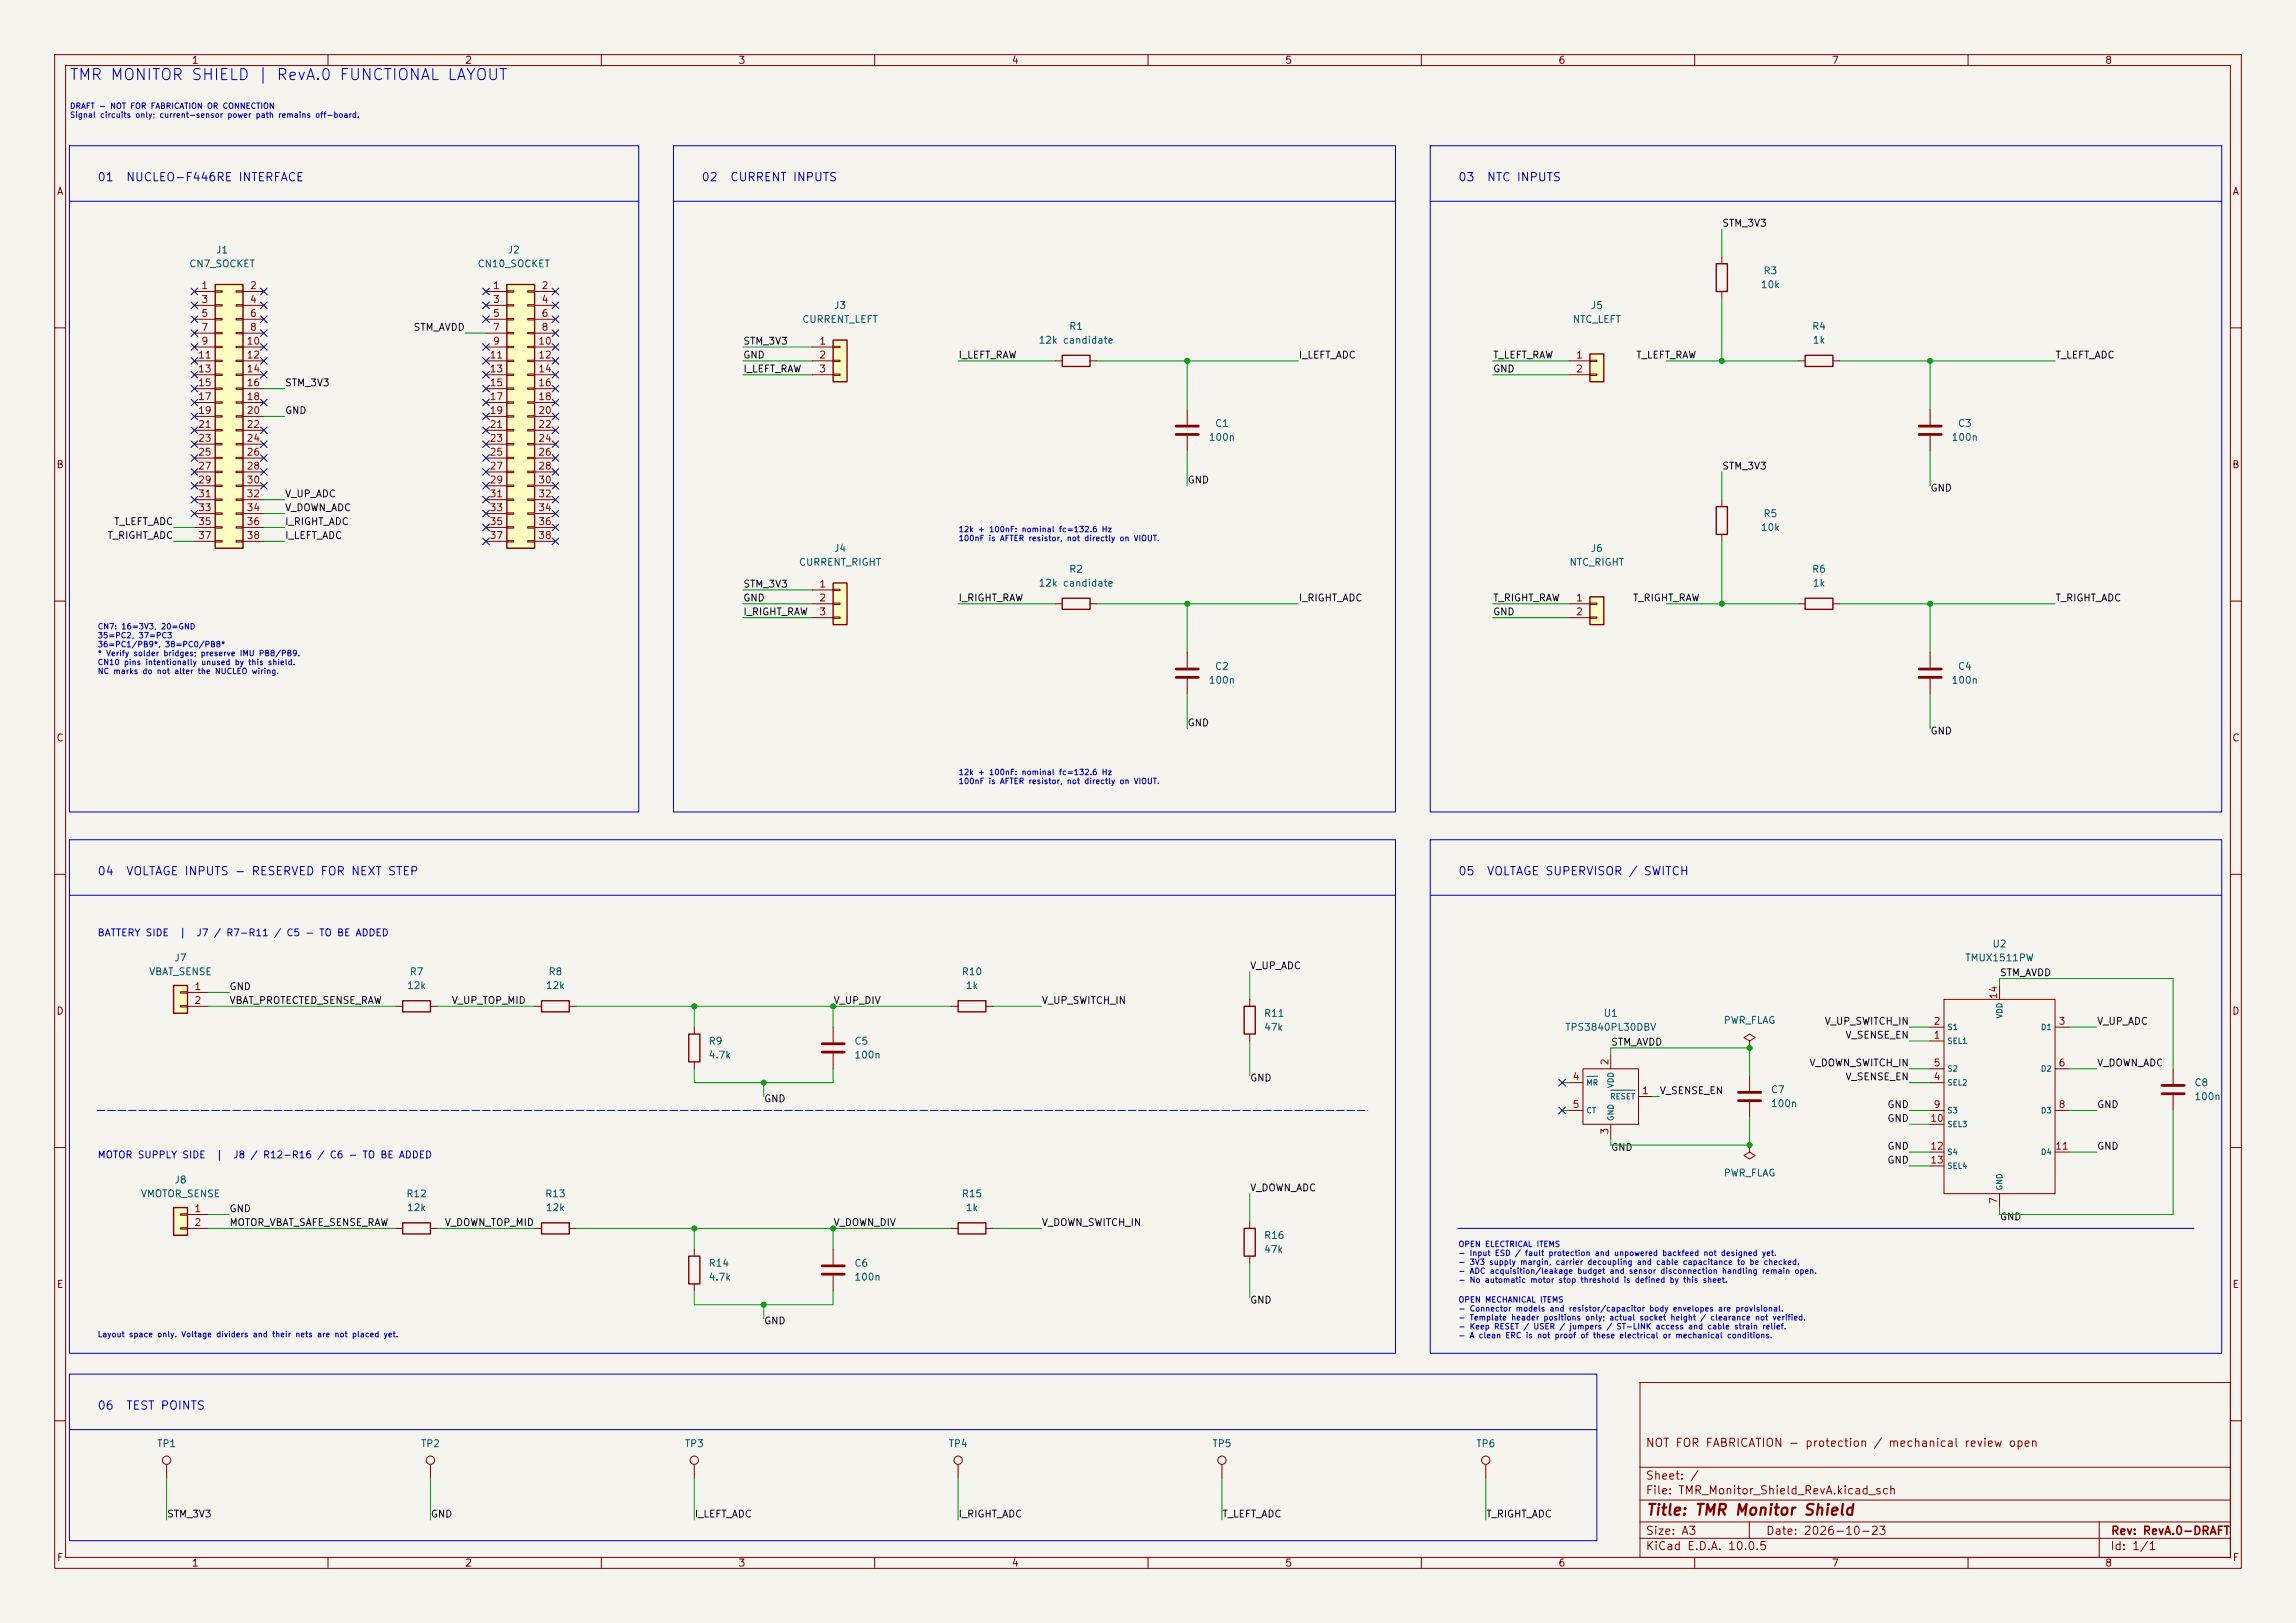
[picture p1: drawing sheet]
<svg xmlns="http://www.w3.org/2000/svg" width="420mm" height="297mm" viewBox="0 0 420 297" stroke-linecap="round" stroke-linejoin="round" font-family="sans-serif">
<defs><g id="words">
<text font-size="2" fill="#0000c2" x="12.6" y="15.2">TMR MONITOR SHIELD | RevA.0 FUNCTIONAL LAYOUT</text>
<text font-size="2" fill="#840000" x="301" y="277.8">Title: TMR Monitor Shield</text>
<g font-size="1.5" fill="#0000c2">
<text x="17.7" y="33.5">01</text>
<text x="23" y="33.5">NUCLEO-F446RE INTERFACE</text>
<text x="128.2" y="33.5">02</text>
<text x="133.4" y="33.5">CURRENT INPUTS</text>
<text x="266.6" y="33.5">03</text>
<text x="271.9" y="33.5">NTC INPUTS</text>
<text x="17.7" y="160.5">04</text>
<text x="23" y="160.5">VOLTAGE INPUTS - RESERVED FOR NEXT STEP</text>
<text x="266.6" y="160.5">05</text>
<text x="271.9" y="160.5">VOLTAGE SUPERVISOR / SWITCH</text>
<text x="17.7" y="258.3">06</text>
<text x="23" y="258.3">TEST POINTS</text>
</g>
<g font-size="1.5" fill="#840000">
<text x="300.9" y="265.1">NOT FOR FABRICATION - protection / mechanical review open</text>
<text x="300.9" y="273.8">File: TMR_Monitor_Shield_RevA.kicad_sch</text>
<text x="300.9" y="271.1">Sheet: /</text>
<text x="300.9" y="281.2">Size: A3</text>
<text x="322.9" y="281.2">Date: 2026-10-23</text>
<text x="386" y="281.2">Rev: RevA.0-DRAFT</text>
<text x="300.9" y="284">KiCad E.D.A. 10.0.5</text>
<text x="385.9" y="284">Id: 1/1</text>
</g>
<g font-size="1.3" fill="#840000">
<text x="35" y="12">1</text>
<text x="85" y="12">2</text>
<text x="135" y="12">3</text>
<text x="185" y="12">4</text>
<text x="235" y="12">5</text>
<text x="285" y="12">6</text>
<text x="335" y="12">7</text>
<text x="385" y="12">8</text>
<text x="10.3" y="36">A</text>
<text x="408.3" y="36">A</text>
<text x="10.2" y="86">B</text>
<text x="408.2" y="86">B</text>
<text x="10.2" y="136">C</text>
<text x="408.2" y="136">C</text>
<text x="10.2" y="186">D</text>
<text x="408.2" y="186">D</text>
<text x="10.3" y="236">E</text>
<text x="408.3" y="236">E</text>
<text x="10.3" y="286">F</text>
<text x="35" y="287">1</text>
<text x="85" y="287">2</text>
<text x="135" y="287">3</text>
<text x="185" y="287">4</text>
<text x="235" y="287">5</text>
<text x="285" y="287">6</text>
<text x="335" y="287">7</text>
<text x="385" y="287">8</text>
<text x="408.3" y="286">F</text>
</g>
<g font-size="1.3" fill="#0f0f0f">
<text x="314.9" y="41.8">STM_3V3</text>
<text x="75.5" y="60.8">STM_AVDD</text>
<text x="135.9" y="65.9">GND</text>
<text x="135.9" y="63.4">STM_3V3</text>
<text x="175.2" y="65.9">I_LEFT_RAW</text>
<text x="237.5" y="65.9">I_LEFT_ADC</text>
<text x="273" y="65.9">T_LEFT_RAW</text>
<text x="299.2" y="65.9">T_LEFT_RAW</text>
<text x="375.9" y="65.9">T_LEFT_ADC</text>
<text x="52" y="71">STM_3V3</text>
<text x="135.9" y="68.5">I_LEFT_RAW</text>
<text x="273" y="68.5">GND</text>
<text x="52" y="76.1">GND</text>
<text x="217.1" y="88.8">GND</text>
<text x="314.9" y="86.2">STM_3V3</text>
<text x="52" y="93.9">V_DOWN_ADC</text>
<text x="52" y="91.3">V_UP_ADC</text>
<text x="353" y="90.3">GND</text>
<text x="19.5" y="98.9">T_RIGHT_ADC</text>
<text x="20.8" y="96.4">T_LEFT_ADC</text>
<text x="52" y="98.9">I_LEFT_ADC</text>
<text x="52" y="96.4">I_RIGHT_ADC</text>
<text x="135.9" y="107.8">STM_3V3</text>
<text x="135.9" y="112.9">I_RIGHT_RAW</text>
<text x="135.9" y="110.4">GND</text>
<text x="175.2" y="110.4">I_RIGHT_RAW</text>
<text x="237.5" y="110.4">I_RIGHT_ADC</text>
<text x="273" y="112.9">GND</text>
<text x="273" y="110.4">T_RIGHT_RAW</text>
<text x="298.6" y="110.4">T_RIGHT_RAW</text>
<text x="375.9" y="110.4">T_RIGHT_ADC</text>
<text x="217.1" y="133.2">GND</text>
<text x="353" y="134.7">GND</text>
<text x="228.6" y="177.7">V_UP_ADC</text>
<text x="365.7" y="178.9">STM_AVDD</text>
<text x="41.9" y="184">VBAT_PROTECTED_SENSE_RAW</text>
<text x="41.9" y="181.5">GND</text>
<text x="82.5" y="184">V_UP_TOP_MID</text>
<text x="152.4" y="184">V_UP_DIV</text>
<text x="190.5" y="184">V_UP_SWITCH_IN</text>
<text x="294.6" y="191.6">STM_AVDD</text>
<text x="333.7" y="187.8">V_UP_SWITCH_IN</text>
<text x="337.5" y="190.4">V_SENSE_EN</text>
<text x="383.5" y="187.8">V_UP_ADC</text>
<text x="330.9" y="195.5">V_DOWN_SWITCH_IN</text>
<text x="337.5" y="198">V_SENSE_EN</text>
<text x="383.5" y="195.5">V_DOWN_ADC</text>
<text x="139.7" y="202">GND</text>
<text x="228.6" y="198.2">GND</text>
<text x="303.5" y="200.5">V_SENSE_EN</text>
<text x="345.2" y="203.1">GND</text>
<text x="383.5" y="203.1">GND</text>
<text x="345.2" y="205.6">GND</text>
<text x="294.6" y="210.9">GND</text>
<text x="345.2" y="210.7">GND</text>
<text x="345.2" y="213.2">GND</text>
<text x="383.5" y="210.7">GND</text>
<text x="228.6" y="218.3">V_DOWN_ADC</text>
<text x="41.9" y="222.1">GND</text>
<text x="41.9" y="224.7">MOTOR_VBAT_SAFE_SENSE_RAW</text>
<text x="81.3" y="224.7">V_DOWN_TOP_MID</text>
<text x="152.4" y="224.7">V_DOWN_DIV</text>
<text x="190.5" y="224.7">V_DOWN_SWITCH_IN</text>
<text x="365.7" y="223.6">GND</text>
<text x="228.6" y="238.8">GND</text>
<text x="139.7" y="242.7">GND</text>
<text x="30.5" y="278">STM_3V3</text>
<text x="78.7" y="278">GND</text>
<text x="127" y="278">I_LEFT_ADC</text>
<text x="175.2" y="278">I_RIGHT_ADC</text>
<text x="223.5" y="278">T_LEFT_ADC</text>
<text x="271.8" y="278">T_RIGHT_ADC</text>
</g>
<g font-size="1.3" fill="#006464">
<text x="39.4" y="46.7">J1</text>
<text x="92.8" y="46.7">J2</text>
<text x="34.5" y="49.2">CN7_SOCKET</text>
<text x="87.3" y="49.2">CN10_SOCKET</text>
<text x="322" y="53">10k</text>
<text x="322.5" y="50.5">R3</text>
<text x="146.6" y="59.4">CURRENT_LEFT</text>
<text x="152.5" y="56.8">J3</text>
<text x="287.6" y="59.4">NTC_LEFT</text>
<text x="290.9" y="56.8">J5</text>
<text x="189.9" y="63.2">12k candidate</text>
<text x="195.5" y="60.7">R1</text>
<text x="331.4" y="60.7">R4</text>
<text x="331.5" y="63.2">1k</text>
<text x="221" y="81">100n</text>
<text x="222.2" y="78.4">C1</text>
<text x="356.9" y="81">100n</text>
<text x="358" y="78.4">C3</text>
<text x="322.5" y="94.9">R5</text>
<text x="152.5" y="101.3">J4</text>
<text x="290.9" y="101.3">J6</text>
<text x="322" y="97.5">10k</text>
<text x="146" y="103.8">CURRENT_RIGHT</text>
<text x="189.9" y="107.6">12k candidate</text>
<text x="195.5" y="105.1">R2</text>
<text x="287" y="103.8">NTC_RIGHT</text>
<text x="331.4" y="105.1">R6</text>
<text x="331.5" y="107.6">1k</text>
<text x="221" y="125.4">100n</text>
<text x="222.2" y="122.9">C2</text>
<text x="356.9" y="125.4">100n</text>
<text x="358" y="122.9">C4</text>
<text x="364.4" y="173.7">U2</text>
<text x="27.2" y="178.8">VBAT_SENSE</text>
<text x="31.8" y="176.2">J7</text>
<text x="74.8" y="178.8">R7</text>
<text x="100.2" y="178.8">R8</text>
<text x="175.8" y="178.8">R10</text>
<text x="359.4" y="176.2">TMUX1511PW</text>
<text x="74.3" y="181.3">12k</text>
<text x="99.7" y="181.3">12k</text>
<text x="176.6" y="181.3">1k</text>
<text x="129.5" y="191.5">R9</text>
<text x="156.2" y="191.5">C5</text>
<text x="231.1" y="186.4">R11</text>
<text x="231.1" y="188.9">47k</text>
<text x="286.2" y="188.9">TPS3840PL30DBV</text>
<text x="293.2" y="186.4">U1</text>
<text x="315.2" y="187.7">PWR_FLAG</text>
<text x="129.5" y="194">4.7k</text>
<text x="156.2" y="194">100n</text>
<text x="323.8" y="200.4">C7</text>
<text x="323.8" y="202.9">100n</text>
<text x="401.3" y="199.1">C8</text>
<text x="401.3" y="201.6">100n</text>
<text x="315.2" y="215.6">PWR_FLAG</text>
<text x="25.7" y="219.4">VMOTOR_SENSE</text>
<text x="31.8" y="216.9">J8</text>
<text x="74.2" y="219.4">R12</text>
<text x="74.3" y="221.9">12k</text>
<text x="99.6" y="219.4">R13</text>
<text x="99.7" y="221.9">12k</text>
<text x="175.8" y="219.4">R15</text>
<text x="176.6" y="221.9">1k</text>
<text x="231.1" y="227">R16</text>
<text x="129.5" y="232.1">R14</text>
<text x="156.2" y="232.1">C6</text>
<text x="231.1" y="229.6">47k</text>
<text x="129.5" y="234.6">4.7k</text>
<text x="156.2" y="234.6">100n</text>
<text x="28.6" y="265.1">TP1</text>
<text x="76.9" y="265.1">TP2</text>
<text x="125.1" y="265.1">TP3</text>
<text x="173.4" y="265.1">TP4</text>
<text x="221.7" y="265.1">TP5</text>
<text x="269.9" y="265.1">TP6</text>
</g>
<g font-size="1.3" fill="#a90000">
<text x="36.7" y="53.2">1</text>
<text x="45.6" y="53.2">2</text>
<text x="90.1" y="53.2">1</text>
<text x="99" y="53.2">2</text>
<text x="36.7" y="55.7">3</text>
<text x="36.7" y="58.3">5</text>
<text x="45.6" y="55.7">4</text>
<text x="45.6" y="58.3">6</text>
<text x="90.1" y="55.7">3</text>
<text x="90.1" y="58.3">5</text>
<text x="99" y="55.7">4</text>
<text x="99" y="58.3">6</text>
<text x="36.1" y="65.9">11</text>
<text x="36.7" y="60.8">7</text>
<text x="36.7" y="63.4">9</text>
<text x="45" y="63.4">10</text>
<text x="45" y="65.9">12</text>
<text x="45.6" y="60.8">8</text>
<text x="89.5" y="65.9">11</text>
<text x="90.1" y="60.8">7</text>
<text x="90.1" y="63.4">9</text>
<text x="98.4" y="63.4">10</text>
<text x="98.4" y="65.9">12</text>
<text x="99" y="60.8">8</text>
<text x="149.8" y="63.4">1</text>
<text x="149.8" y="65.9">2</text>
<text x="288.2" y="65.9">1</text>
<text x="36.1" y="68.4">13</text>
<text x="36.1" y="71">15</text>
<text x="45" y="68.4">14</text>
<text x="45" y="71">16</text>
<text x="89.5" y="68.4">13</text>
<text x="89.5" y="71">15</text>
<text x="98.4" y="68.4">14</text>
<text x="98.4" y="71">16</text>
<text x="149.8" y="68.4">3</text>
<text x="288.2" y="68.4">2</text>
<text x="36.1" y="73.5">17</text>
<text x="36.1" y="76.1">19</text>
<text x="45" y="73.5">18</text>
<text x="45" y="76.1">20</text>
<text x="89.5" y="73.5">17</text>
<text x="89.5" y="76.1">19</text>
<text x="98.4" y="73.5">18</text>
<text x="98.4" y="76.1">20</text>
<text x="36.1" y="78.6">21</text>
<text x="36.1" y="81.1">23</text>
<text x="36.1" y="83.7">25</text>
<text x="45" y="78.6">22</text>
<text x="45" y="81.1">24</text>
<text x="45" y="83.7">26</text>
<text x="89.5" y="78.6">21</text>
<text x="89.5" y="81.1">23</text>
<text x="89.5" y="83.7">25</text>
<text x="98.4" y="78.6">22</text>
<text x="98.4" y="81.1">24</text>
<text x="98.4" y="83.7">26</text>
<text x="36.1" y="86.2">27</text>
<text x="36.1" y="88.8">29</text>
<text x="45" y="86.2">28</text>
<text x="45" y="88.8">30</text>
<text x="89.5" y="86.2">27</text>
<text x="89.5" y="88.8">29</text>
<text x="98.4" y="86.2">28</text>
<text x="98.4" y="88.8">30</text>
<text x="36.1" y="91.3">31</text>
<text x="36.1" y="93.8">33</text>
<text x="45" y="91.3">32</text>
<text x="45" y="93.8">34</text>
<text x="89.5" y="91.3">31</text>
<text x="89.5" y="93.8">33</text>
<text x="98.4" y="91.3">32</text>
<text x="98.4" y="93.8">34</text>
<text x="36.1" y="96.4">35</text>
<text x="36.1" y="98.9">37</text>
<text x="45" y="96.4">36</text>
<text x="45" y="98.9">38</text>
<text x="89.5" y="96.4">35</text>
<text x="89.5" y="98.9">37</text>
<text x="98.4" y="96.4">36</text>
<text x="98.4" y="98.9">38</text>
<text x="149.8" y="107.8">1</text>
<text x="149.8" y="110.4">2</text>
<text x="149.8" y="112.9">3</text>
<text x="288.2" y="110.4">1</text>
<text x="288.2" y="112.9">2</text>
<text x="35.5" y="181.5">1</text>
<text x="35.5" y="184">2</text>
<text x="365.6" y="182.9" transform="rotate(-90 365.6 182.9)">14</text>
<text x="353.6" y="190.4">1</text>
<text x="353.6" y="187.8">2</text>
<text x="376.5" y="187.8">3</text>
<text x="287.6" y="198">4</text>
<text x="294.5" y="195" transform="rotate(-90 294.5 195)">2</text>
<text x="353.6" y="198">4</text>
<text x="353.6" y="195.4">5</text>
<text x="376.5" y="195.4">6</text>
<text x="287.6" y="203.1">5</text>
<text x="300.3" y="200.5">1</text>
<text x="353.6" y="203.1">9</text>
<text x="376.5" y="203.1">8</text>
<text x="294.5" y="207.7" transform="rotate(-90 294.5 207.7)">3</text>
<text x="353" y="205.6">10</text>
<text x="353" y="210.7">12</text>
<text x="353" y="213.2">13</text>
<text x="375.9" y="210.7">11</text>
<text x="365.6" y="220.4" transform="rotate(-90 365.6 220.4)">7</text>
<text x="35.5" y="222.1">1</text>
<text x="35.5" y="224.7">2</text>
</g>
<g font-size="1.3" fill="#0000c2">
<text x="17.8" y="171.6">BATTERY SIDE</text>
<text x="32.7" y="171.6">|</text>
<text x="35.8" y="171.6">J7 / R7-R11 / C5 - TO BE ADDED</text>
<text x="17.8" y="212.3">MOTOR SUPPLY SIDE</text>
<text x="39.4" y="212.3">|</text>
<text x="42.5" y="212.3">J8 / R12-R16 / C6 - TO BE ADDED</text>
</g>
<g font-size="1" fill="#0000c2">
<text x="12.7" y="20.2">DRAFT - NOT FOR FABRICATION OR CONNECTION</text>
<text x="12.7" y="21.8">Signal circuits only; current-sensor power path remains off-board.</text>
<text x="175.3" y="97.6">12k + 100nF: nominal fc=132.6 Hz</text>
<text x="175.3" y="99.3">100nF is AFTER resistor, not directly on VIOUT.</text>
<text x="17.8" y="115.4">CN7: 16=3V3, 20=GND</text>
<text x="17.8" y="117">35=PC2, 37=PC3</text>
<text x="17.8" y="118.7">36=PC1/PB9*, 38=PC0/PB8*</text>
<text x="17.8" y="120.3">* Verify solder bridges; preserve IMU PB8/PB9.</text>
<text x="17.8" y="122">CN10 pins intentionally unused by this shield.</text>
<text x="17.8" y="123.6">NC marks do not alter the NUCLEO wiring.</text>
<text x="175.3" y="142.1">12k + 100nF: nominal fc=132.6 Hz</text>
<text x="175.3" y="143.7">100nF is AFTER resistor, not directly on VIOUT.</text>
<text x="266.7" y="228.4">OPEN ELECTRICAL ITEMS</text>
<text x="266.7" y="230.1">- Input ESD / fault protection and unpowered backfeed not designed yet.</text>
<text x="266.7" y="231.7">- 3V3 supply margin, carrier decoupling and cable capacitance to be checked.</text>
<text x="266.7" y="233.4">- ADC acquisition/leakage budget and sensor disconnection handling remain open.</text>
<text x="266.7" y="238.6">OPEN MECHANICAL ITEMS</text>
<text x="266.7" y="235">- No automatic motor stop threshold is defined by this sheet.</text>
<text x="17.8" y="245">Layout space only. Voltage dividers and their nets are not placed yet.</text>
<text x="266.7" y="240.2">- Connector models and resistor/capacitor body envelopes are provisional.</text>
<text x="266.7" y="241.9">- Template header positions only; actual socket height / clearance not verified.</text>
<text x="266.7" y="243.5">- Keep RESET / USER / jumpers / ST-LINK access and cable strain relief.</text>
<text x="266.7" y="245.1">- A clean ERC is not proof of these electrical or mechanical conditions.</text>
</g>
<g font-size="1" fill="#006464">
<text x="356.1" y="191.3">SEL1</text>
<text x="356.1" y="188.7">S1</text>
<text x="366.5" y="186.5" transform="rotate(-90 366.5 186.5)">VDD</text>
<text x="373.2" y="188.7">D1</text>
<text x="356.1" y="196.3">S2</text>
<text x="373.2" y="196.3">D2</text>
<text x="290.1" y="198.9">MR</text>
<text x="290.1" y="204">CT</text>
<text x="294.4" y="201.4">RESET</text>
<text x="295.4" y="199.2" transform="rotate(-90 295.4 199.2)">VDD</text>
<text x="356.1" y="198.9">SEL2</text>
<text x="356.1" y="204">S3</text>
<text x="373.2" y="204">D3</text>
<text x="295.4" y="205.2" transform="rotate(-90 295.4 205.2)">GND</text>
<text x="356.1" y="206.5">SEL3</text>
<text x="356.1" y="211.6">S4</text>
<text x="356.1" y="214.1">SEL4</text>
<text x="373.2" y="211.6">D4</text>
<text x="366.5" y="217.9" transform="rotate(-90 366.5 217.9)">GND</text>
</g>
</g></defs>
<path d="M0 0h420v297h-420z" fill="#f5f4ef" stroke="#f5f4ef" stroke-width=".18"/>
<g fill="none" stroke="#840000" stroke-width=".18">
<path d="M10 10h400v277h-400zM12 12h396v273h-396zM60 10v2M110 10v2M160 10v2M210 10v2M260 10v2M310 10v2M360 10v2M10 60h2M408 60h2M10 110h2"/>
<path d="M328.9 110.5h1.3M335.3 110.5h1.2M408 110h2M10 160h2M408 160h2M10 210h2M320 209.6v1.2l1.1 .7-1.1 .6-1-.6 1-.7M320 209.6h.1M408 210h2M97.8 224.8h1.3M104.1 224.8h1.3M300 253h108v32h-108z"/>
<path d="M10 260h2M127 268v2.5M223.5 268v2.5M300 278.5h108M300 274.5h108M300 268.5h108M320 278.5v3M384 278.5v6.5M408 260h2M60 285v2M110 285v2M160 285v2"/>
<path d="M210 285v2M260 285v2M300 281.5h108M310 285v2M360 285v2"/>
<circle cx="127" cy="267.2" r=".76"/>
<circle cx="223.5" cy="267.2" r=".76"/>
</g>
<path d="M330.2 109.5h5.1v2h-5.1zM99.1 223.8h5v2h-5z" fill="none" stroke="#840000" stroke-width=".25"/>
<path d="M31.7 221h2.6v5.1h-2.6z" fill="#ffffc2"/>
<path d="M313.9 48.3h2.1v5h-2.1zM99.1 183.1h5v2.1h-5zM31.7 221h2.6v5.1h-2.6z" fill="none" stroke="#840000" stroke-width=".25"/>
<path d="M315 47v1.3M315 53.3v1.3M97.8 184.2h1.3M104.1 184.2h1.3M33 222.1h1.3v.3h-1.3zM33 224.7h1.3v.2h-1.3zM34.3 222.2h3.8M34.3 224.8h3.8" fill="none" stroke="#840000" stroke-width=".18"/>
<path d="M31.7 180.3h2.6v5.1h-2.6z" fill="#ffffc2"/>
<path d="M330.2 65h5.1v2.1h-5.1zM31.7 180.3h2.6v5.1h-2.6z" fill="none" stroke="#840000" stroke-width=".25"/>
<path d="M328.9 66h1.3M335.3 66h1.2M33 181.5h1.3v.2h-1.3zM33 184h1.3v.3h-1.3zM34.3 181.6h3.8M34.3 184.2h3.8" fill="none" stroke="#840000" stroke-width=".18"/>
<path d="M290.8 109.2h2.6v5.1h-2.6z" fill="#ffffc2"/>
<path d="M290.8 109.2h2.6v5.1h-2.6z" fill="none" stroke="#840000" stroke-width=".25"/>
<path d="M287 110.5h3.8M287 113h3.8M290.8 110.4h1.3v.2h-1.3zM290.8 112.9h1.3v.3h-1.3z" fill="none" stroke="#840000" stroke-width=".18"/>
<path d="M290.8 64.8h2.6v5.1h-2.6z" fill="#ffffc2"/>
<path d="M290.8 64.8h2.6v5.1h-2.6zM194.3 109.5h5.1v2h-5.1z" fill="none" stroke="#840000" stroke-width=".25"/>
<g fill="none" stroke="#840000" stroke-width=".18">
<path d="M287 66h3.8M287 68.6h3.8M290.8 65.9h1.3v.3h-1.3zM290.8 68.5h1.3v.2h-1.3zM353.1 74.9v2.8M353.1 79.8v2.8M193 110.5h1.3M199.4 110.5h1.3M217.2 119.4v2.8M353.1 119.4v2.8M217.2 124.2v2.8M353.1 124.2v2.8"/>
<path d="M287 198.1h2.6M289.6 195.6h10.1v10.1h-10.1zM294.6 193v2.6M353.1 198.1h2.5M353.1 190.5h2.5M353.1 188h2.5M353.1 195.6h2.5M355.6 182.9h20.3v35.5h-20.3zM365.8 180.3v2.6M375.9 188h2.6M375.9 195.6h2.6M397.5 195.6v2.8"/>
<path d="M287 203.2h2.6M294.6 205.7v2.6M299.7 200.7h2.6M353.1 203.2h2.5M353.1 205.7h2.5M353.1 210.8h2.5M353.1 213.4h2.5M365.8 218.4v2.6M375.9 203.2h2.6M375.9 210.8h2.6M397.5 200.4v2.8"/>
</g>
<path d="M351 78h4.1M351 79.5h4.1M215.1 122.4h4.1M215.1 124h4.1M351 122.4h4.1M351 124h4.1M395.5 198.6h4M395.5 200.2h4" fill="none" stroke="#840000" stroke-width=".51"/>
<path d="M290.3 197h1.9M294.6 199.5h4.4" fill="none" stroke="#006464" stroke-width=".18"/>
<path d="M152.4 106.7h2.5v7.6h-2.5z" fill="#ffffc2"/>
<path d="M152.4 106.7h2.5v7.6h-2.5z" fill="none" stroke="#840000" stroke-width=".25"/>
<g fill="none" stroke="#840000" stroke-width=".18">
<path d="M148.6 108h3.8M148.6 110.5h3.8M148.6 113h3.8M152.4 107.8h1.3v.3h-1.3zM152.4 110.4h1.3v.2h-1.3zM152.4 112.9h1.3v.3h-1.3zM271.8 268v2.5"/>
<circle cx="271.8" cy="267.2" r=".76"/>
</g>
<path d="M92.7 52.1h5.1v48.2h-5.1z" fill="#ffffc2"/>
<path d="M92.7 52.1h5.1v48.2h-5.1z" fill="none" stroke="#840000" stroke-width=".25"/>
<g fill="none" stroke="#840000" stroke-width=".18">
<path d="M88.9 53.3h3.8M88.9 55.9h3.8M88.9 58.4h3.8M92.7 53.2h1.3v.3h-1.3zM92.7 55.8h1.3v.2h-1.3zM92.7 58.3h1.3v.2h-1.3zM96.5 53.2h1.3v.3h-1.3zM96.5 55.8h1.3v.2h-1.3zM96.5 58.3h1.3v.2h-1.3zM97.8 53.3h3.8M97.8 55.9h3.8M97.8 58.4h3.8"/>
<path d="M88.9 61h3.8M88.9 63.5h3.8M88.9 66h3.8M88.9 68.6h3.8M88.9 71.1h3.8M88.9 73.7h3.8M88.9 76.2h3.8M88.9 78.7h3.8M92.7 60.8h1.3v.3h-1.3zM92.7 63.4h1.3v.2h-1.3zM92.7 65.9h1.3v.3h-1.3zM92.7 68.5h1.3v.2h-1.3z"/>
<path d="M92.7 71h1.3v.2h-1.3zM92.7 73.5h1.3v.3h-1.3zM92.7 76.1h1.3v.2h-1.3zM92.7 78.6h1.3v.3h-1.3zM96.5 60.8h1.3v.3h-1.3zM96.5 63.4h1.3v.2h-1.3zM96.5 65.9h1.3v.3h-1.3zM96.5 68.5h1.3v.2h-1.3zM96.5 71h1.3v.2h-1.3zM96.5 73.5h1.3v.3h-1.3zM96.5 76.1h1.3v.2h-1.3zM96.5 78.6h1.3v.3h-1.3z"/>
<path d="M97.8 61h3.8M97.8 63.5h3.8M97.8 66h3.8M97.8 68.6h3.8M97.8 71.1h3.8M97.8 73.7h3.8M97.8 76.2h3.8M97.8 78.7h3.8M88.9 81.3h3.8M88.9 83.8h3.8M88.9 86.4h3.8M88.9 88.9h3.8"/>
<path d="M88.9 91.4h3.8M88.9 94h3.8M88.9 96.5h3.8M88.9 99.1h3.8M92.7 81.2h1.3v.2h-1.3zM92.7 83.7h1.3v.2h-1.3zM92.7 86.2h1.3v.3h-1.3zM92.7 88.8h1.3v.2h-1.3zM92.7 91.3h1.3v.3h-1.3zM92.7 93.9h1.3v.2h-1.3zM92.7 96.4h1.3v.2h-1.3zM92.7 98.9h1.3v.3h-1.3z"/>
<path d="M96.5 81.2h1.3v.2h-1.3zM96.5 83.7h1.3v.2h-1.3zM96.5 86.2h1.3v.3h-1.3zM96.5 88.8h1.3v.2h-1.3zM96.5 91.3h1.3v.3h-1.3zM96.5 93.9h1.3v.2h-1.3zM96.5 96.4h1.3v.2h-1.3zM96.5 98.9h1.3v.3h-1.3zM97.8 81.3h3.8M97.8 83.8h3.8M97.8 86.4h3.8M97.8 88.9h3.8"/>
<path d="M97.8 91.4h3.8M97.8 94h3.8M97.8 96.5h3.8M97.8 99.1h3.8"/>
</g>
<path d="M39.4 52.1h5v48.2h-5z" fill="#ffffc2"/>
<path d="M39.4 52.1h5v48.2h-5zM194.3 65h5.1v2.1h-5.1zM175.3 183.1h5v2.1h-5zM227.6 184.2h2v5h-2zM73.7 223.8h5v2h-5zM175.3 223.8h5v2h-5zM227.6 224.8h2v5.1h-2z" fill="none" stroke="#840000" stroke-width=".25"/>
<g fill="none" stroke="#840000" stroke-width=".18">
<path d="M35.6 53.3h3.8M35.6 55.9h3.8M35.6 58.4h3.8M39.4 53.2h1.2v.3h-1.2zM39.4 55.8h1.2v.2h-1.2zM39.4 58.3h1.2v.2h-1.2zM43.2 53.2h1.2v.3h-1.2zM43.2 55.8h1.2v.2h-1.2zM43.2 58.3h1.2v.2h-1.2zM44.4 53.3h3.9M44.4 55.9h3.9M44.4 58.4h3.9"/>
<path d="M35.6 61h3.8M35.6 63.5h3.8M35.6 66h3.8M35.6 68.6h3.8M35.6 71.1h3.8M35.6 73.7h3.8M35.6 76.2h3.8M35.6 78.7h3.8M39.4 60.8h1.2v.3h-1.2zM39.4 63.4h1.2v.2h-1.2zM39.4 65.9h1.2v.3h-1.2zM39.4 68.5h1.2v.2h-1.2z"/>
<path d="M39.4 71h1.2v.2h-1.2zM39.4 73.5h1.2v.3h-1.2zM39.4 76.1h1.2v.2h-1.2zM39.4 78.6h1.2v.3h-1.2zM43.2 60.8h1.2v.3h-1.2zM43.2 63.4h1.2v.2h-1.2zM43.2 65.9h1.2v.3h-1.2zM43.2 68.5h1.2v.2h-1.2zM43.2 71h1.2v.2h-1.2zM43.2 73.5h1.2v.3h-1.2zM43.2 76.1h1.2v.2h-1.2zM43.2 78.6h1.2v.3h-1.2z"/>
<path d="M44.4 61h3.9M44.4 63.5h3.9M44.4 66h3.9M44.4 68.6h3.9M44.4 71.1h3.9M44.4 73.7h3.9M44.4 76.2h3.9M44.4 78.7h3.9M193 66h1.3M199.4 66h1.3M217.2 74.9v2.8M217.2 79.8v2.8"/>
<path d="M35.6 81.3h3.8M35.6 83.8h3.8M35.6 86.4h3.8M35.6 88.9h3.8M35.6 91.4h3.8M35.6 94h3.8M35.6 96.5h3.8M35.6 99.1h3.8M39.4 81.2h1.2v.2h-1.2zM39.4 83.7h1.2v.2h-1.2zM39.4 86.2h1.2v.3h-1.2zM39.4 88.8h1.2v.2h-1.2z"/>
<path d="M39.4 91.3h1.2v.3h-1.2zM39.4 93.9h1.2v.2h-1.2zM39.4 96.4h1.2v.2h-1.2zM39.4 98.9h1.2v.3h-1.2zM43.2 81.2h1.2v.2h-1.2zM43.2 83.7h1.2v.2h-1.2zM43.2 86.2h1.2v.3h-1.2zM43.2 88.8h1.2v.2h-1.2zM43.2 91.3h1.2v.3h-1.2zM43.2 93.9h1.2v.2h-1.2zM43.2 96.4h1.2v.2h-1.2zM43.2 98.9h1.2v.3h-1.2z"/>
<path d="M44.4 81.3h3.9M44.4 83.8h3.9M44.4 86.4h3.9M44.4 88.9h3.9M44.4 91.4h3.9M44.4 94h3.9M44.4 96.5h3.9M44.4 99.1h3.9M152.4 188v2.8M152.4 192.8v2.8M174 184.2h1.3M180.3 184.2h1.3"/>
<path d="M228.6 182.9v1.3M228.6 189.2v1.3M72.4 224.8h1.3M78.7 224.8h1.3M152.4 228.6v2.8M152.4 233.4v2.8M174 224.8h1.3M180.3 224.8h1.3M228.6 223.5v1.3M228.6 229.9v1.2M30.5 268v2.5M78.7 268v2.5"/>
<path d="M175.3 268v2.5"/>
<circle cx="30.5" cy="267.2" r=".76"/>
<circle cx="78.7" cy="267.2" r=".76"/>
<circle cx="175.3" cy="267.2" r=".76"/>
</g>
<path d="M215.1 78h4.1M215.1 79.5h4.1M150.4 191h4M150.4 192.5h4M150.4 231.6h4M150.4 233.2h4" fill="none" stroke="#840000" stroke-width=".51"/>
<path d="M152.4 62.2h2.5v7.7h-2.5z" fill="#ffffc2"/>
<path d="M152.4 62.2h2.5v7.7h-2.5zM313.9 92.7h2.1v5.1h-2.1zM73.7 183.1h5v2.1h-5zM126 189.2h2v5.1h-2zM126 229.9h2v5h-2z" fill="none" stroke="#840000" stroke-width=".25"/>
<g fill="none" stroke="#840000" stroke-width=".18">
<path d="M148.6 63.5h3.8M148.6 66h3.8M148.6 68.6h3.8M152.4 63.4h1.3v.2h-1.3zM152.4 65.9h1.3v.3h-1.3zM152.4 68.5h1.3v.2h-1.3zM315 91.4v1.3M315 97.8v1.3M72.4 184.2h1.3M78.7 184.2h1.3M127 188v1.2M127 194.3v1.3"/>
<path d="M320 190.5l1.1-.6-1.1-.7-1 .7 1 .6v1.3M320 191.8h.1M320 196.9v2.7M320 201.7v2.8M127 228.6v1.3M127 234.9v1.3"/>
</g>
<path d="M318 199.9h4.1M318 201.4h4.1" fill="none" stroke="#840000" stroke-width=".51"/>
<g fill="none" stroke="#0000c2" stroke-width=".18">
<path d="M12.7 26.7h104.1v121.9h-104.1zM12.7 36.8h104.1M123.2 26.7h132.1v121.9h-132.1zM123.2 36.8h132.1M261.6 26.7h144.8v121.9h-144.8zM261.6 36.8h144.8M12.7 153.7h242.6v93.9h-242.6zM261.6 153.7h144.8v93.9h-144.8zM12.7 163.8h242.6M261.6 163.8h144.8M266.7 224.8h134.6M12.7 251.5h279.4v30.4h-279.4z"/>
<path d="M12.7 261.6h279.4"/>
</g>
<path d="M17.8 203.2h232.4" fill="none" stroke="#0000c2" stroke-width=".18" stroke-dasharray="1.4 .5"/>
<g fill="none" stroke="#009600" stroke-width=".18">
<path d="M315 41.9v5.1M315 54.6v11.4M48.3 76.2h3.8M48.3 71.1h3.8M85.1 61h3.8M135.9 68.6h12.7M135.9 66h12.7M135.9 63.5h12.7M175.3 66h17.7M200.7 66h36.8M217.2 66v8.9M273 68.6h14"/>
<path d="M273 66h14M304.8 66h24.1M336.5 66h39.4M353.1 66v8.9M31.7 96.5h3.9M31.7 99.1h3.9M48.3 94h3.8M48.3 96.5h3.8M48.3 91.4h3.8M48.3 99.1h3.8M217.2 82.6v6.3M315 86.4v5"/>
<path d="M315 99.1v11.4M353.1 82.6v6.3M135.9 108h12.7M135.9 113h12.7M135.9 110.5h12.7M175.3 110.5h17.7M200.7 110.5h36.8M217.2 110.5v8.9M273 113h14M273 110.5h14M304.8 110.5h24.1M336.5 110.5h39.4"/>
<path d="M353.1 110.5v8.9M217.2 127v6.4M353.1 127v6.4M228.6 177.8v5.1M38.1 181.6h3.8M38.1 184.2h34.3M80 184.2h17.8M105.4 184.2h68.6M127 184.2v3.8M127 195.6v2.5h25.4v-2.5M139.7 198.1v2.6M152.4 184.2v3.8"/>
<path d="M181.6 184.2h8.9M228.6 190.5v6.4M285.7 198.1h1.3M294.6 193v-1.2h25.4v5.1M349.2 198.1h3.9M349.2 190.5h3.9M349.2 188h3.9M349.2 195.6h3.9M365.8 180.3v-1.2h31.7v16.5M378.5 188h5M378.5 195.6h5M228.6 218.4v5.1"/>
<path d="M285.7 203.2h1.3M302.3 200.7h1.2M320 204.5v5.1h-25.4v-1.3M349.2 210.8h3.9M349.2 203.2h3.9M349.2 213.4h3.9M349.2 205.7h3.9M378.5 210.8h5M378.5 203.2h5M397.5 203.2v19h-31.7v-1.2M38.1 222.2h3.8M38.1 224.8h34.3"/>
<path d="M80 224.8h17.8M105.4 224.8h68.6M127 224.8v3.8M127 236.2v2.6h25.4v-2.6M139.7 238.8v2.5M152.4 224.8v3.8M181.6 224.8h8.9M228.6 231.1v6.4M30.5 270.5v7.6M78.7 270.5v7.6M127 270.5v7.6M175.3 270.5v7.6"/>
<path d="M223.5 270.5v7.6M271.8 270.5v7.6"/>
</g>
<g fill="none" stroke="#000084" stroke-width=".18">
<path d="M35 52.7l1.2 1.2M35 55.3l1.2 1.2M35 57.8l1.2 1.2M36.2 55.3l-1.2 1.2M36.2 52.7l-1.2 1.2M36.2 57.8l-1.2 1.2M47.7 55.3l1.2 1.2M47.7 57.8l1.2 1.2M47.7 52.7l1.2 1.2M48.9 55.3l-1.2 1.2M48.9 57.8l-1.2 1.2M48.9 52.7l-1.2 1.2"/>
<path d="M88.3 55.3l1.2 1.2M88.3 57.8l1.2 1.2M88.3 52.7l1.2 1.2M89.5 55.3l-1.2 1.2M89.5 57.8l-1.2 1.2M89.5 52.7l-1.2 1.2M101 57.8l1.2 1.2M101 52.7l1.2 1.2M101 55.3l1.2 1.2M102.2 57.8l-1.2 1.2M102.2 52.7l-1.2 1.2M102.2 55.3l-1.2 1.2"/>
<path d="M35 68l1.2 1.2M35 60.4l1.2 1.2M35 73.1l1.2 1.2M35 70.5l1.2 1.2M35 62.9l1.2 1.2M35 65.4l1.2 1.2M35 75.6l1.2 1.2M35 78.1l1.2 1.2M36.2 75.6l-1.2 1.2M36.2 78.1l-1.2 1.2M36.2 68l-1.2 1.2M36.2 73.1l-1.2 1.2"/>
<path d="M36.2 70.5l-1.2 1.2M36.2 62.9l-1.2 1.2M36.2 65.4l-1.2 1.2M36.2 60.4l-1.2 1.2M47.7 62.9l1.2 1.2M47.7 73.1l1.2 1.2M47.7 65.4l1.2 1.2M47.7 68l1.2 1.2M47.7 78.1l1.2 1.2M47.7 60.4l1.2 1.2M48.9 78.1l-1.2 1.2M48.9 62.9l-1.2 1.2"/>
<path d="M48.9 73.1l-1.2 1.2M48.9 65.4l-1.2 1.2M48.9 68l-1.2 1.2M48.9 60.4l-1.2 1.2M88.3 75.6l1.2 1.2M88.3 78.1l1.2 1.2M88.3 62.9l1.2 1.2M88.3 65.4l1.2 1.2M88.3 73.1l1.2 1.2M88.3 68l1.2 1.2M88.3 70.5l1.2 1.2M89.5 78.1l-1.2 1.2"/>
<path d="M89.5 75.6l-1.2 1.2M89.5 70.5l-1.2 1.2M89.5 73.1l-1.2 1.2M89.5 65.4l-1.2 1.2M89.5 62.9l-1.2 1.2M89.5 68l-1.2 1.2M101 65.4l1.2 1.2M101 75.6l1.2 1.2M101 68l1.2 1.2M101 70.5l1.2 1.2M101 73.1l1.2 1.2M101 60.4l1.2 1.2"/>
<path d="M101 78.1l1.2 1.2M101 62.9l1.2 1.2M102.2 65.4l-1.2 1.2M102.2 62.9l-1.2 1.2M102.2 75.6l-1.2 1.2M102.2 73.1l-1.2 1.2M102.2 70.5l-1.2 1.2M102.2 60.4l-1.2 1.2M102.2 68l-1.2 1.2M102.2 78.1l-1.2 1.2M35 93.4l1.2 1.2M35 90.8l1.2 1.2"/>
<path d="M35 80.7l1.2 1.2M35 83.2l1.2 1.2M35 85.8l1.2 1.2M35 88.3l1.2 1.2M36.2 93.4l-1.2 1.2M36.2 90.8l-1.2 1.2M36.2 85.8l-1.2 1.2M36.2 80.7l-1.2 1.2M36.2 83.2l-1.2 1.2M36.2 88.3l-1.2 1.2M47.7 80.7l1.2 1.2M47.7 83.2l1.2 1.2"/>
<path d="M47.7 88.3l1.2 1.2M47.7 85.8l1.2 1.2M48.9 80.7l-1.2 1.2M48.9 83.2l-1.2 1.2M48.9 85.8l-1.2 1.2M48.9 88.3l-1.2 1.2M88.3 90.8l1.2 1.2M88.3 98.5l1.2 1.2M88.3 93.4l1.2 1.2M88.3 80.7l1.2 1.2M88.3 88.3l1.2 1.2M88.3 85.8l1.2 1.2"/>
<path d="M88.3 83.2l1.2 1.2M88.3 95.9l1.2 1.2M89.5 88.3l-1.2 1.2M89.5 85.8l-1.2 1.2M89.5 83.2l-1.2 1.2M89.5 90.8l-1.2 1.2M89.5 98.5l-1.2 1.2M89.5 93.4l-1.2 1.2M89.5 95.9l-1.2 1.2M89.5 80.7l-1.2 1.2M101 90.8l1.2 1.2M101 95.9l1.2 1.2"/>
<path d="M101 85.8l1.2 1.2M101 93.4l1.2 1.2M101 98.5l1.2 1.2M101 88.3l1.2 1.2M101 83.2l1.2 1.2M101 80.7l1.2 1.2M102.2 95.9l-1.2 1.2M102.2 85.8l-1.2 1.2M102.2 80.7l-1.2 1.2M102.2 93.4l-1.2 1.2M102.2 88.3l-1.2 1.2M102.2 83.2l-1.2 1.2"/>
<path d="M102.2 90.8l-1.2 1.2M102.2 98.5l-1.2 1.2M285.1 197.5l1.3 1.2M286.4 197.5l-1.3 1.2M285.1 202.6l1.3 1.2M286.4 202.6l-1.3 1.2"/>
</g>
<g fill="#009600" stroke="#009600" stroke-width=".18">
<circle cx="139.7" cy="238.8" r=".46"/>
<circle cx="353.1" cy="110.5" r=".46"/>
<circle cx="315" cy="110.5" r=".46"/>
<circle cx="139.7" cy="198.1" r=".46"/>
<circle cx="127" cy="184.2" r=".46"/>
<circle cx="127" cy="224.8" r=".46"/>
<circle cx="152.4" cy="224.8" r=".46"/>
<circle cx="152.4" cy="184.2" r=".46"/>
<circle cx="320" cy="209.6" r=".46"/>
<circle cx="320" cy="191.8" r=".46"/>
<circle cx="353.1" cy="66" r=".46"/>
<circle cx="315" cy="66" r=".46"/>
<circle cx="217.2" cy="110.5" r=".46"/>
<circle cx="217.2" cy="66" r=".46"/>
</g>
<use href="#words"/>
</svg>
